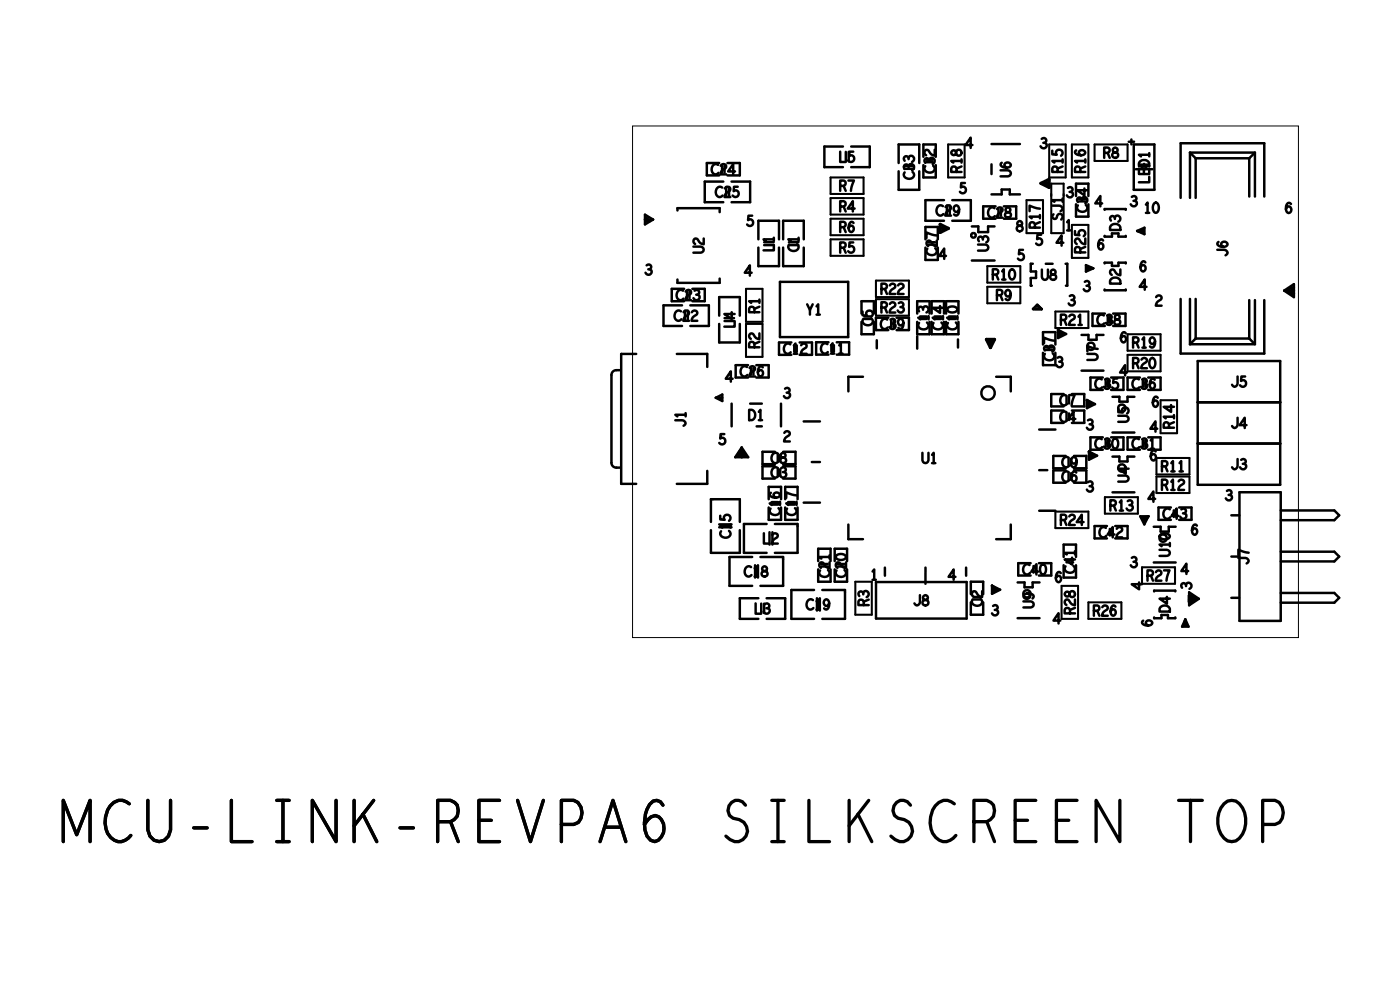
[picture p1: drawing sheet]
<svg xmlns="http://www.w3.org/2000/svg" width="298mm" height="210mm" viewBox="0 0 298 210" stroke-linecap="round" stroke-linejoin="round" font-family="sans-serif">
<defs><g id="words">
<text font-size="8.8" x="13.1" y="179.4">MCU-LINK-REVPA6</text>
<text font-size="2.6" x="240.3" y="28.9" transform="rotate(90 240.3 28.9)">+</text>
<g font-size="2.2">
<text x="221.6" y="31.6">3</text>
<text x="151.6" y="37.2">C24</text>
<text x="194.9" y="38.3" transform="rotate(-90 194.9 38.3)">C33</text>
<text x="199.3" y="37" transform="rotate(-90 199.3 37)">C32</text>
<text x="205" y="37" transform="rotate(-90 205 37)">R18</text>
<text x="226.5" y="37" transform="rotate(-90 226.5 37)">R15</text>
<text x="231.4" y="37" transform="rotate(-90 231.4 37)">R16</text>
<text x="245" y="39.1" transform="rotate(-90 245 39.1)">LED1</text>
<text x="210.5" y="46.4">C28</text>
<text x="227.2" y="42.1">3</text>
<text x="231.8" y="45.3" transform="rotate(-90 231.8 45.3)">C34</text>
<text x="233.3" y="44">4</text>
<text x="240.8" y="44">3</text>
<text x="165" y="53.7" transform="rotate(-90 165 53.7)">L1</text>
<text x="170.2" y="53.7" transform="rotate(-90 170.2 53.7)">C1</text>
<text x="221.7" y="48.8" transform="rotate(-90 221.7 48.8)">R17</text>
<text x="227" y="49.1">1</text>
<text x="238.8" y="49.3" transform="rotate(-90 238.8 49.3)">D3</text>
<text x="137.4" y="58.6">3</text>
<text x="199.7" y="54.5" transform="rotate(-90 199.7 54.5)">C27</text>
<text x="211.4" y="59.6">R10</text>
<text x="144.1" y="64">C23</text>
<text x="227.6" y="65.1">3</text>
<text x="230.8" y="62.1">3</text>
<text x="161.9" y="66.8" transform="rotate(-90 161.9 66.8)">R1</text>
<text x="186.1" y="69.5" transform="rotate(-90 186.1 69.5)">C5</text>
<text x="187.6" y="70.1">C39</text>
<text x="187.6" y="66.6">R23</text>
<text x="197.9" y="70.4" transform="rotate(-90 197.9 70.4)">C13</text>
<text x="201" y="70.4" transform="rotate(-90 201 70.4)">C14</text>
<text x="204.1" y="70.4" transform="rotate(-90 204.1 70.4)">C10</text>
<text x="225.9" y="69.3">R21</text>
<text x="233.8" y="69.3">C38</text>
<text x="166.9" y="75.4">C12</text>
<text x="174.9" y="75.4">C11</text>
<text x="224.8" y="77" transform="rotate(-90 224.8 77)">C37</text>
<text x="241.3" y="74.1">R19</text>
<text x="157.7" y="80.3">C26</text>
<text x="225" y="78.3">3</text>
<text x="233.3" y="82.9">C35</text>
<text x="241.3" y="82.9">C36</text>
<text x="166.9" y="84.9">3</text>
<text x="225.9" y="86.4">C7</text>
<text x="225.9" y="89.9">C4</text>
<text x="231.5" y="91.6">3</text>
<text x="233.3" y="95.6">C30</text>
<text x="241.3" y="95.6">C31</text>
<text x="250.3" y="91.5" transform="rotate(-90 250.3 91.5)">R14</text>
<text x="164.3" y="98.7">C8</text>
<text x="164.3" y="101.8">C3</text>
<text x="226.3" y="99.6">C9</text>
<text x="247.4" y="100.5">R11</text>
<text x="226.3" y="102.7">C6</text>
<text x="231.5" y="104.8">3</text>
<text x="247.4" y="104.4">R12</text>
<text x="261.1" y="106.7">3</text>
<text x="166.3" y="109.9" transform="rotate(-90 166.3 109.9)">C16</text>
<text x="169.8" y="109.9" transform="rotate(-90 169.8 109.9)">C17</text>
<text x="236.4" y="108.8">R13</text>
<text x="247.8" y="110.6">C43</text>
<text x="234.2" y="114.6">C42</text>
<text x="249.4" y="118.7" transform="rotate(-90 249.4 118.7)">U10</text>
<text x="176.8" y="123.1" transform="rotate(-90 176.8 123.1)">C21</text>
<text x="180.4" y="123.1" transform="rotate(-90 180.4 123.1)">C20</text>
<text x="185.5" y="123.6">1</text>
<text x="218" y="122.5">C40</text>
<text x="229.2" y="122.3" transform="rotate(-90 229.2 122.3)">C41</text>
<text x="240.8" y="120.9">3</text>
<text x="254" y="125.8" transform="rotate(-90 254 125.8)">3</text>
<text x="185.2" y="129.3" transform="rotate(-90 185.2 129.3)">R3</text>
<text x="209.4" y="129.3" transform="rotate(-90 209.4 129.3)">C2</text>
<text x="211.2" y="131.2">3</text>
<text x="245.7" y="133.7" transform="rotate(-90 245.7 133.7)">6</text>
</g>
</g></defs>
<!-- layer: Board Outline -->
<path d="M134.8 26.9h142v109h-142z" fill="none" stroke="#000" stroke-width=".21"/>
<!-- layer: Components -->
<g fill="none" stroke="#000" stroke-width=".53">
<path d="M150.2 38.7h4zM150.2 38.7v4.4zM150.7 34.8h2.6zM150.7 34.8v2.6zM150.7 37.4h2.6zM154.8 39.9v2zM155.1 34.8h2.6zM155.1 37.4h2.6zM155.4 39.9v2zM156 38.7h3.9zM157.7 34.8v2.6zM159.9 38.7v4.4z"/>
<path d="M175.7 31.2h4zM175.7 31.2v4.4zM175.7 35.6h4zM180.3 32.4v2zM180.9 32.4v2zM181.5 31.2h3.9zM181.5 35.6h3.9zM185.4 31.2v4.4zM191.6 30.8h4.4zM191.6 30.8v4zM191.6 36.5v4zM196 30.8v4z"/>
<path d="M196 36.5v4zM196.8 30.8h2.7zM196.8 30.8v2.6zM196.8 35.2v2.6zM196.8 37.8h2.7zM199.5 35.2v2.6zM199.5 30.8v2.6zM211.4 30.7h6zM211.4 35v2.1zM229.4 39.1h2.6zM229.4 39.1v2.7zM232 39.1v2.7z"/>
<path d="M241.7 30.8h4.4zM241.7 30.8v9.7zM242.1 36.1h3.6zM242.8 35.1l1.1 1zM242.8 35.1h1zM246.1 30.8v9.7zM251.7 30.5v11.7zM251.7 30.5h17.8zM253.7 32.5l1.3 1.3zM253.7 32.5v9.7zM253.7 32.5h13.8zM254.9 33.7v8.5z"/>
<path d="M254.9 33.7h11.4zM266.2 33.8l1.3-1.2zM266.3 33.7v8.2zM267.5 32.5v9.4zM269.5 30.5v11.4zM137.5 46.8l.3 .3zM137.5 47.8l1.7-1zM137.5 45.8v2zM137.5 46.8h1.7zM137.5 45.8l1.7 1zM137.8 46.5l.7 .6zM137.8 46.5v.6z"/>
<path d="M137.8 47.1h.7zM144.4 44.4v.5zM144.4 59.6v.7zM144.4 44.4h9zM150.2 43.1h4zM153.4 44.4v.8zM153.4 59.4v.9zM156 43.1h3.9zM161.7 56.7h4.4zM161.7 47.1h4.4zM161.7 47.1v3.9zM161.7 52.8v3.9z"/>
<path d="M166.1 47.1v3.9zM166.1 52.8v3.9zM166.9 56.7h4.4zM166.9 47.1h4.4zM166.9 47.1v3.9zM166.9 52.8v3.9zM171.3 47.1v3.9zM171.3 52.8v3.9zM191.6 40.5h4.4zM197.3 42.7h3.9zM197.3 42.7v4.4zM197.3 48.4h2.6z"/>
<path d="M197.3 48.4v2.6zM197.3 52.8v2.6zM197.3 55.4h2.6zM197.3 47.1h3.9zM199.9 48.4v2.6zM199.9 52.8v2.6zM201.9 43.8v2zM202.5 43.8v2zM203 42.7h4zM203 47.1h4zM207 42.7v4.4zM207.2 48.3h1.4z"/>
<path d="M207.2 55.5h4.8zM208.6 48.3v1.2zM208.6 49.5h2zM209.6 44h2.6zM209.6 44v2.6zM209.6 46.6h2.6zM210.6 48.3h1.4zM210.6 48.3v1.2zM211.4 41.4h2.1zM213.5 40.4h1.8zM213.5 40.4v1zM214 44h2.6z"/>
<path d="M214 46.6h2.6zM215.3 41.4h2.1zM215.3 40.4v1zM216.6 44v2.6zM219.7 56.2h.5zM219.7 59.3v1.6zM219.7 57.9h1.2zM219.7 56.2v1.7zM219.7 59.3h1.2zM220.9 57.9v1.4zM222.9 56.2h1.5zM227.2 56.2h.3z"/>
<path d="M227.5 56.2v4.7zM229.4 43.5v2.7zM229.4 46.2h2.6zM231.5 57.9l1.6-.7zM231.5 56.5v1.4zM231.5 56.5l1.6 .7zM231.9 56.9l1.2 .3zM231.9 57.6l.5-.4zM231.9 56.9v.7zM232 43.5v2.7zM235.5 50.4h1.5zM235.5 50.3v.1z"/>
<path d="M235.5 56v.2zM235.5 56h1.5zM235.5 44.6h4.5zM237 49.8v.6zM237 56.7h1.4zM237 56v.7zM238.4 49.8v.6zM238.4 50.4h1.6zM238.4 56v.7zM238.4 56h1.6zM240 50.3v.1zM240 44.6v.1z"/>
<path d="M240 56v.2zM241.7 40.5h4.4zM242.4 49.2l1.2 .4zM242.4 49.2l1.6 .7zM242.4 49.2l1.6-.7zM243.1 49.2l.5-.3zM243.6 48.9v.7zM244 48.5v1.4zM130.3 80v18.6zM131.4 78.9l-.7 .3-.4 .8M131.4 78.9h.8zM132.4 75.4h3.2z"/>
<path d="M132.4 75.4v27.7zM141.4 65.1h4zM141.4 65.1v4.4zM141.4 69.5h4zM143.2 61.6h2.6zM143.2 61.6v2.6zM143.2 64.2h2.6zM144.3 75.4h6.5zM144.4 60.3h9zM146 66.2v2.1zM146.6 66.2v2.1zM147.2 65.1h3.9z"/>
<path d="M147.2 69.5h3.9zM147.6 61.6h2.6zM147.6 64.2h2.6zM150.2 61.6v2.6zM150.8 75.4v2.8zM151.1 65.1v4.4zM153.3 73h4.4zM153.3 69v4zM153.3 63.3h4.4zM153.3 63.3v4zM154.5 68.4h2zM154.5 67.8h2z"/>
<path d="M156.8 77.8v2.7zM156.8 77.8h2.7zM157.7 69v4zM157.7 63.3v4zM161.2 77.8h2.7zM163.9 77.8v2.7zM166.1 73h2.6zM166.1 73v2.6zM166.1 75.6h2.6zM166.3 60.1h14.5zM166.3 71.9h14.5zM166.3 60.1v11.8z"/>
<path d="M170.5 73h2.6zM170.5 75.6h2.6zM173.1 73v2.6zM174 73v2.6zM174 73h2.6zM174 75.6h2.6zM178.4 73h2.6zM178.4 75.6h2.6zM180.8 71.2v.7zM180.8 60.1v11.1zM181 73v2.6zM183.7 64.2h2.6z"/>
<path d="M183.7 64.2v2.6zM183.7 68.6v2.6zM183.7 71.2h2.6zM186.3 68.6v2.6zM186.3 64.2v2.6zM186.7 67.7v2.7zM186.7 67.7h2.7zM186.7 70.4h2.7zM186.9 72.5v1.8zM191.1 67.7h2.7zM191.1 70.4h2.7zM193.8 67.7v2.7z"/>
<path d="M195.5 71.7v2.6zM195.5 64.2h2.7zM195.5 64.2v2.6zM195.5 68.6v2.6zM195.5 71.2h2.7zM198.2 68.6v2.6zM198.2 64.2v2.6zM198.6 64.2h2.6zM198.6 64.2v2.6zM198.6 68.6v2.6zM198.6 71.2h2.6zM201.2 68.6v2.6z"/>
<path d="M201.2 64.2v2.6zM201.7 64.2h2.6zM201.7 64.2v2.6zM201.7 68.6v2.6zM201.7 71.2h2.6zM204.2 72.4v1.7zM204.3 68.6v2.6zM204.3 64.2v2.6zM219.7 60.9h.3zM220.2 65.9h.1M220.2 65.9l.9-.9zM220.3 65.9h1.8z"/>
<path d="M220.6 65.9h1.4zM220.9 65.4h.6zM221.2 65h.1M221.2 65l.8 .9zM221.5 65.4l.6 .5zM222 65.9h.1M222.3 70.8h2.7zM222.3 70.8v2.6zM222.3 75.2v2.6zM222.3 77.8h2.7zM225 70.8v2.6zM225 75.2v2.6z"/>
<path d="M225.5 70.3l1.8 .9zM225.5 70.3l.7 1.1zM225.5 70.3l.4 1.4zM225.5 72.1l1.8-.9zM225.5 70.3v1.8zM225.5 70.3l1.1 .7zM225.9 71.7l.7-.7zM227.2 60.9h.3zM230.6 71.4h1.4zM230.6 79h4.6zM232 71.4v1zM232 72.4h1.8z"/>
<path d="M232.9 66.8h2.6zM232.9 66.9v2.6zM232.9 69.5h2.6zM233.8 71.4h1.4zM233.8 71.4v1zM235.5 61.9h4.5zM235.5 61.7v.2zM237.3 66.8h2.6zM237.3 69.5h2.6zM239.9 66.8v2.7zM240 61.7v.2zM251.7 75.4h17.8z"/>
<path d="M251.7 63.7v11.7zM253.7 73.4l1.3-1.3zM253.7 73.4h13.8zM253.7 63.7v9.7zM254.9 72.2h11.4zM254.9 63.7v8.5zM255.3 77h17.6zM255.3 77v8.8zM266.2 72.1l1.3 1.2zM266.3 64v8.2zM267.5 64v9.4zM269.5 64v11.4z"/>
<path d="M272.9 77v8.8zM273.8 62h2zM273.8 62l2 1.3zM273.8 62l2-1.4zM274.4 62l.7 .6zM274.4 62h.7zM274.4 62l.7 .7zM275.1 61.3l.7 1.3zM275.1 61.3l.7 .7zM275.1 61.3h.7zM275.1 62.6h.7zM275.1 61.3l-.7 .7z"/>
<path d="M275.8 61.3l-.7 1.4zM275.8 60.6v2.7zM130.3 98.6l.3 .8 .8 .3M131.4 99.7h.8zM152.6 84.8l1.4-.7zM152.6 84.8h1.4zM152.6 84.8l1.4 .7zM154 84.1v1.4zM156 86v4.9zM156.7 97.5h2.8zM156.8 80.5h2.7zM157.4 97.1l.7-.7z"/>
<path d="M157.4 96.8l1.4 .3zM157.4 97.1h.4zM157.8 96.1l.7 1zM157.8 96.1l-.4 .7zM158.1 95.4l1.4 2.1zM158.1 96.4l.7 .7zM158.1 96.4l.4 .7zM158.1 97.5l.7-.4zM158.1 95.4v2.1zM158.1 95.4l-1.4 2.1zM158.5 96.1l-.7 1zM158.5 96.1l.3 1z"/>
<path d="M159.9 86h2.5zM161.2 80.5h2.7zM161.3 90.9h1.1zM162.5 96.3h2.7zM162.5 96.3v2.6zM162.5 99.4h2.7zM162.5 99.4v2.6zM162.5 98.9h2.7zM166.5 86v4.9zM166.9 96.3h2.7zM166.9 99.4h2.7zM166.9 98.9h2.7z"/>
<path d="M169.6 96.3v2.6zM169.6 99.4v2.6zM171.3 89.8h3.5zM173.1 98.5h1.7zM180.9 80.3h3.1zM180.9 80.3v3.1zM212.4 80.3h3.1zM215.5 80.3v3.1zM221.5 91.6h3.5zM224.1 84v2.6zM224.1 84h2.6zM224.1 87.5v2.7z"/>
<path d="M224.1 87.5h2.6zM224.1 86.6h2.6zM224.1 90.2h2.6zM224.5 97.2v2.6zM224.5 97.2h2.7zM224.5 99.8h2.7zM228.5 84h2.6zM228.5 87.5h2.6zM228.5 86.6h2.6zM228.5 90.2h2.6zM228.9 97.2h2.7zM228.9 99.8h2.7z"/>
<path d="M231.1 84v2.6zM231.1 87.5v2.7zM231.6 97.2v2.6zM231.7 85.3l1.7 .8zM231.7 85.3l.7 1zM231.7 85.3l.4 1.4zM231.7 87l1.7-.9zM231.7 85.3v1.7zM231.7 85.3l1 .7zM232.1 86.7l.6-.7zM232.1 96.3l1.8 .8zM232.1 96.3l.7 1z"/>
<path d="M232.1 96.3l.4 1.4zM232.1 98l1.8-.9zM232.1 96.3v1.7zM232.1 96.3l1.1 .7zM232.5 80.5v2.6zM232.5 80.5h2.6zM232.5 93.2v2.7zM232.5 93.2h2.6zM232.5 83.1h2.6zM232.5 95.9h2.6zM232.5 97.7l.7-.7zM236.9 80.5h2.6z"/>
<path d="M236.9 93.2h2.6zM236.9 83.1h2.6zM236.9 95.9h2.6zM237.2 84.6h1.4zM237.2 97.3h1.4zM237.2 92.2h4.6zM238.6 84.6v1zM238.6 97.3v1.1zM238.6 85.6h1.8zM238.6 98.4h1.8zM239.5 80.5v2.6zM239.5 93.2v2.7z"/>
<path d="M240.4 84.6h1.4zM240.4 97.3h1.4zM240.4 84.6v1zM240.4 97.3v1.1zM240.4 80.5h2.6zM240.4 80.5v2.6zM240.4 93.2h2.6zM240.4 93.2v2.7zM240.4 83.1h2.6zM240.4 95.9h2.6zM244.8 80.5h2.6zM244.8 93.2h2.6z"/>
<path d="M244.8 83.1h2.6zM244.8 95.9h2.6zM247.4 80.5v2.6zM247.4 93.2v2.7zM255.3 85.8h17.6zM255.3 85.8v8.8zM255.3 94.6h17.6zM255.3 94.6v8.7zM272.9 85.8v8.8zM272.9 94.6v8.7zM132.4 103.1h3.2zM144.3 103.1h6.5z"/>
<path d="M150.8 100.4v2.7zM151.6 113v4.9zM151.6 106.4h.4zM151.6 106.4v4.9zM151.6 117.9h6.1zM152 106.4h5.7zM153.3 112.4h2.7zM153.3 111.8h2.7zM155.5 118.7h4.8zM155.5 118.7v6.2zM157.7 106.4v4.9zM157.7 113v4.9z"/>
<path d="M158.6 111.7h4.8zM158.6 111.7v6.2zM158.6 117.9h4.8zM162.1 118.7h4.8zM162.5 102h2.7zM163.9 103.8h2.6zM163.9 103.8v2.6zM163.9 108.2v2.6zM163.9 110.8h2.6zM164 113.5v2.6zM164.7 113.5v2.6zM165.2 111.7h4.8z"/>
<path d="M165.2 117.9h4.8zM166.5 103.8v2.6zM166.5 108.2v2.6zM166.9 119.2v5.7zM166.9 118.7v.5zM166.9 102h2.7zM167.4 103.8h2.6zM167.4 103.8v2.6zM167.4 108.2v2.6zM167.4 110.8h2.6zM170 112.1v5.8zM170 111.7v.4z"/>
<path d="M170 103.8v2.6zM170 108.2v2.6zM171.3 107.1h3.5zM174.4 117h2.7zM174.4 117v2.6zM177.1 117v2.6zM177.9 117h2.7zM177.9 117v2.6zM180.6 117v2.6zM180.9 114.9h3.1zM180.9 111.8v3.1zM212.4 114.9h3.1z"/>
<path d="M215.5 111.8v3.1zM221.5 100.2h1.8zM221.5 108.9h3.5zM224.5 100.3v2.6zM224.5 100.3h2.7zM224.5 102.9h2.7zM226.7 116.1h2.7zM226.7 116.1v2.6zM228.9 100.3h2.7zM228.9 102.9h2.7zM229.4 116.1v2.6zM231.6 100.3v2.6z"/>
<path d="M233.3 112.1h2.7zM233.3 112.1v2.7zM233.3 114.8h2.7zM237.2 105h4.6zM237.7 112.1h2.7zM237.7 114.8h2.7zM240.4 112.1v2.7zM243.1 110.1l.8 1.7zM243.1 110.1h1.7zM243.4 110.4l1.4-.3zM243.4 110.4l.7 .7zM243.8 110.8l1-.7z"/>
<path d="M244.8 110.1l-.9 1.7zM244.8 110.1l-.7 1zM246 112.3h1.4zM246 119.9h4.6zM247 108.2h2.6zM247 108.2v2.6zM247 110.8h2.6zM247.4 112.3v1zM249.2 112.3h1.4zM249.2 112.3v1zM251.4 108.2h2.6zM251.4 110.8h2.6z"/>
<path d="M254 108.2v2.6zM255.3 103.3h17.6zM262.5 109.9h1.7zM262.5 118.6h1.7zM264.2 104.9h8.8zM264.2 104.9v27.5zM273 110.9h11.4zM273 119.7h11.4zM273 104.9v27.5zM273 108.8h11.4zM273 117.6h11.4zM284.4 108.8l1.1 1.1z"/>
<path d="M284.4 117.6l1.1 1zM285.5 109.9l-1.1 1zM285.5 118.6l-1.1 1.1zM155.5 124.9h4.8zM157.7 127.5h4zM157.7 127.5v4.4zM157.7 131.9h4zM161 120.5v2.6zM161.6 120.5v2.6zM162.1 124.9h4.8zM162.3 128.7v2zM162.9 128.7v2z"/>
<path d="M163.4 127.5h4zM163.4 131.9h4zM167.4 127.5v4.4zM168.7 125.8h4.8zM168.7 125.8v6.1zM168.7 131.9h4.8zM174.2 127.5v2.7zM174.4 121.4v2.6zM174.4 124h2.7zM174.8 127.5v2.7zM175.3 125.8h4.8zM175.3 131.9h4.8z"/>
<path d="M177.1 121.4v2.6zM177.9 121.4v2.6zM177.9 124h2.7zM180.1 126.2v5.7zM180.1 125.8v.4zM180.6 121.4v2.6zM186.7 124.1h19.4zM186.7 124.1v7.8zM186.7 131.9h19.4zM188.6 121v1.7zM197.3 121v3.5zM206 121v1.7z"/>
<path d="M206.1 124.1v7.8zM207 124h2.6zM207 124v2.6zM207 128.4v2.6zM207 131h2.6zM209.6 128.4v2.6zM209.6 124v2.6zM211.5 124.9l1.7 .8zM211.5 124.9l.7 1zM211.5 124.9l.3 1.3zM211.5 126.6l1.7-.9zM211.5 124.9v1.7z"/>
<path d="M211.5 124.9l1 .6zM211.8 126.2l.7-.7zM216.9 124.2h1.5zM216.9 131.8h4.7zM217.1 120.1v2.6zM217.1 120.1h2.6zM217.1 122.7h2.6zM218.4 124.2v1zM218.4 125.2h1.7zM220.1 124.2h1.5zM220.1 124.2v1zM221.5 120.1h2.6z"/>
<path d="M221.5 122.7h2.6zM224.1 120.1v2.6zM226.7 120.5v2.6zM226.7 123.1h2.7zM229.4 120.5v2.6zM246 125.9v.2zM246 131.8h1.6zM246 125.9h4.5zM247.6 131.1h1.4zM247.6 131.1v.7zM249 131.1v.7zM249 131.8h1.5z"/>
<path d="M250.5 131.6v.2zM250.5 125.9v.2zM252 133.6h1.4zM252.3 133.2h.7zM252.7 132l.7 1.6zM252.7 132l-.4 1.2zM252.7 132l-.7 1.6zM252.7 132.7l.3 .5zM253.5 127l1.4 .6zM253.5 127l.7 1.3zM253.5 127h.7zM253.5 127.6h.7z"/>
<path d="M253.5 127v1.3zM253.5 128.3h.7zM253.5 127.6v.7zM253.5 127l.7 .6zM253.5 128.3l1.4-.7zM253.5 128.3v.7zM253.5 126.3l2.1 1.3zM253.5 126.3v2zM253.5 129l2.1-1.4zM254.2 127.6h.7zM254.2 127.6l-.7 .7zM254.2 127l-.7 1.3z"/>
<path d="M262.5 127.4h1.7zM264.2 132.4h8.8zM273 128.5h11.4zM273 126.4h11.4zM284.4 126.4l1.1 1zM285.5 127.4l-1.1 1.1z"/>
<circle cx="207.5" cy="50.2" r=".49"/>
<circle cx="232.6" cy="73.8" r=".78"/>
<circle cx="210.6" cy="83.8" r="1.44"/>
<circle cx="239.1" cy="87" r=".78"/>
<circle cx="239.1" cy="99.8" r=".78"/>
<circle cx="247.9" cy="114.7" r=".78"/>
<circle cx="218.9" cy="126.6" r=".78"/>
</g>
<path d="M221.9 39.1h1.4zM221.9 39.1l1.8 .9zM221.9 39.1l1.8-.9zM223.7 38.2v1.8zM200.4 49.6l1.8-.9zM200.4 47.8v1.8zM200.4 47.8l1.8 .9zM200.8 48.7h1.4zM210.3 72.4l.8 1.7zM210.3 72.4h1.7zM211.1 72.7v1.4zM212 72.4l-.9 1.7z" fill="none" stroke="#000" stroke-width=".69"/>
<g fill="none" stroke="#000" stroke-width=".44">
<path d="M177.1 37.8h7zM177.1 37.8v3.5zM184.1 37.8v3.5zM202.1 30.8h3.5zM202.1 30.8v7zM202.1 37.8h3.5zM205.6 30.8v7zM223.7 37.8h3.5zM223.7 30.8h3.5zM223.7 30.8v7zM224.1 39.1h2.6zM224.1 39.1v2.7z"/>
<path d="M226.7 39.1v2.7zM227.2 30.8v7zM228.5 30.8h3.5zM228.5 30.8v7zM228.5 37.8h3.5zM232 30.8v7zM233.3 30.8h7.1zM233.3 30.8v3.5zM233.3 34.3h7.1zM240.4 30.8v3.5zM177.1 46.6v3.5zM177.1 46.6h7z"/>
<path d="M177.1 51h7zM177.1 51v3.5zM177.1 42.2h7zM177.1 42.2v3.5zM177.1 41.3h7zM177.1 50.1h7zM177.1 54.5h7zM177.1 45.7h7zM184.1 46.6v3.5zM184.1 51v3.5zM184.1 42.2v3.5zM186.7 59.8v3.5z"/>
<path d="M186.7 59.8h7.1zM193.8 59.8v3.5zM210.5 56.7v3.6zM210.5 56.7h7zM217.5 56.7v3.6zM218.8 42.7h3.5zM218.8 42.7v7zM218.8 49.7h3.5zM222.3 42.7v7zM224.1 41.3v8.4zM224.1 49.7h2.6zM226.7 41.3v8.4z"/>
<path d="M228.5 47.9h3.5zM228.5 47.9v7.1zM228.5 55h3.5zM232 47.9v7.1zM159 69h3.5zM159 69v7.1zM159 61.6h3.5zM159 61.6v7zM159 76.1h3.5zM159 68.6h3.5zM162.5 69v7.1zM162.5 61.6v7z"/>
<path d="M186.7 63.8h7.1zM186.7 63.8v3.5zM186.7 67.3h7.1zM186.7 63.3h7.1zM193.8 63.8v3.5zM210.5 61.1v3.6zM210.5 61.1h7zM210.5 64.7h7zM210.5 60.3h7zM217.5 61.1v3.6zM225 66.4h7zM225 66.4v3.5z"/>
<path d="M225 69.9h7zM232 66.4v3.5zM240.4 75.6h7zM240.4 75.6v3.6zM240.4 71.2v3.6zM240.4 71.2h7zM240.4 79.2h7zM240.4 74.8h7zM247.4 75.6v3.6zM247.4 71.2v3.6zM246.5 97.6v3.5zM246.5 97.6h7.1z"/>
<path d="M247.4 85.3h3.5zM247.4 85.3v7.1zM247.4 92.4h3.5zM250.9 85.3v7.1zM253.6 97.6v3.5zM225 109.1v3.5zM225 109.1h7zM225 112.6h7zM232 109.1v3.5zM235.5 106h7.1zM235.5 106v3.5zM235.5 109.5h7.1z"/>
<path d="M242.6 106v3.5zM246.5 101.6h7.1zM246.5 101.6v3.5zM246.5 105.1h7.1zM246.5 101.1h7.1zM253.6 101.6v3.5zM182.3 124h3.6zM182.3 124v7zM182.3 131h3.6zM185.9 124v7zM226.3 131.9h3.5zM226.3 124.9h3.5z"/>
<path d="M226.3 124.9v7zM229.8 124.9v7zM232 128.4v3.5zM232 128.4h7.1zM232 131.9h7.1zM239.1 128.4v3.5zM243.5 120.9h7zM243.5 120.9v3.6zM243.5 124.5h7zM250.5 120.9v3.6z"/>
</g>
<!-- layer: Text -->
<g fill="none" stroke="#000" stroke-width=".53">
<path d="M153.1 35.2a1.02 1.02 0 0 0-1.3 .2 1.02 1.02 0 0 0 0 1.3l.6 .5 .8-.4M153.6 35.3a.58 .58 0 0 1 .9-.3 .58 .58 0 0 1 .2 .9 1.48 1.48 0 0 0-1.1 1.3h1.2M154 40a1.02 1.02 0 0 0-1.3 .3 1.02 1.02 0 0 0 0 1.3l.6 .4 .7-.3M156.7 36.5h-1.5l1.1-1.5v2.2M157.3 39.8h-.8l-.1 1a.69 .69 0 0 1 1 .2 .69 .69 0 0 1-.2 .9 .69 .69 0 0 1-1-.2M179.1 32.3v2.2h1.2M179.1 39.6h.7a.59 .59 0 0 0 .5-.5 .59 .59 0 0 0-.5-.6h-.7v2.2M179.8 39.6l.5 1.1M180.9 38.5h1.1l-.5 1.3-.1 .9M181.9 32.3h-.8l-.1 1a.69 .69 0 0 1 1 .2 .69 .69 0 0 1-.2 .9 .69 .69 0 0 1-1-.2M193.7 33.7a.55 .55 0 0 0-.8-.3 .55 .55 0 0 0 0 .9M193.7 35.4a.55 .55 0 0 0-.8-.2 .55 .55 0 0 0 0 .8"/>
<path d="M194.5 36.7a.88 .88 0 0 1 .2 1.1 .88 .88 0 0 1-1.2 .3 .85 .85 0 0 1-.7-.5 .85 .85 0 0 1 .1-.9M198.1 34.1a.55 .55 0 0 0-.8-.3 .55 .55 0 0 0-.1 .9M198.9 35.3a.88 .88 0 0 1 .2 1.2 .88 .88 0 0 1-1.2 .3 .85 .85 0 0 1-.7-.5 .85 .85 0 0 1 0-.9M199.3 31.9v1.3a1.48 1.48 0 0 1-1.4-1.1 .52 .52 0 0 0-.5-.1 .52 .52 0 0 0-.3 .5l.3 .6M203 32.1a.52 .52 0 0 0-.2 .7 .52 .52 0 0 0 .7 .2 .52 .52 0 0 0 .3-.6 .6 .6 0 0 1 .9-.3 .6 .6 0 0 1 0 .9 .6 .6 0 0 1-.9-.3 .51 .51 0 0 0-.2-.6 .51 .51 0 0 0-.6 0zM203.9 36.7v-.8a.59 .59 0 0 0-.6-.4 .59 .59 0 0 0-.5 .4v.8h2.2M205 34.3h-2.2l.4 .4M205.7 39h-.8l-.1 1a.69 .69 0 0 1 1 .2 .69 .69 0 0 1-.2 .9 .69 .69 0 0 1-1-.2M207.3 30.9h-1.5l1.1-1.6v2.2M213.3 36.3h1.6a.65 .65 0 0 1 .6 .7 .65 .65 0 0 1-.6 .6h-1.6M213.6 34.7l-.2 .1a.61 .61 0 0 0 .6 .9 1.13 1.13 0 0 0 1.5-.5 .67 .67 0 0 0-.8-.6 .67 .67 0 0 0-.5 .8l.4 .3M222.1 29.6a.55 .55 0 0 1 .8 0 .55 .55 0 0 1-.2 .8"/>
<path d="M224.3 32.1v.8l1 .1a.69 .69 0 0 1 .2-1 .69 .69 0 0 1 .9 .2 .69 .69 0 0 1-.2 1M225.5 36.7v-.8a.59 .59 0 0 0-.6-.4 .59 .59 0 0 0-.6 .4v.8h2.2M226.5 34.3h-2.2l.5 .4M229.4 32.1l-.2 .1a.61 .61 0 0 0 .7 .9 1.13 1.13 0 0 0 1.5-.6 .67 .67 0 0 0-.8-.5 .67 .67 0 0 0-.6 .7l.4 .4M230.3 36.7v-.8a.59 .59 0 0 0-.6-.4 .59 .59 0 0 0-.5 .4v.8h2.2M231.4 34.3h-2.2l.4 .4M235.4 32.6h.7a.59 .59 0 0 0 .5-.6 .59 .59 0 0 0-.5-.5h-.7v2.2M236.1 32.6l.5 1.1M237.3 31.7a.51 .51 0 0 0 0 .6 .51 .51 0 0 0 .6 .2 .6 .6 0 0 1 .3 .9 .6 .6 0 0 1-1 0 .6 .6 0 0 1 .4-.9 .52 .52 0 0 0 .6-.3 .52 .52 0 0 0-.2-.7 .52 .52 0 0 0-.7 .2zM242.8 35.9v1.2h2.2v-1.2M243 34.4a1.15 1.15 0 0 1 1.4-.2 1.15 1.15 0 0 1 .6 1.2h-2.2v-.6zM245 33h-2.2l.4 .3"/>
<path d="M245 37.7v1.2h-2.2M137.8 56.6a.55 .55 0 0 1 .9 0 .55 .55 0 0 1-.2 .8M147.8 52.6h1.6a.65 .65 0 0 1 .6 .6 .65 .65 0 0 1-.6 .7h-1.6M150 50.8v1.3a1.48 1.48 0 0 1-1.3-1.1 .52 .52 0 0 0-.6-.1 .52 .52 0 0 0-.3 .5l.4 .6M154.5 40.2a.58 .58 0 0 1 .8-.4 .58 .58 0 0 1 .2 .9 1.48 1.48 0 0 0-1 1.3h1.2M160.2 58.1h-1.4l1.1-1.5v2.2M160.3 46h-.7l-.1 .9a.69 .69 0 0 1 .9 .2 .69 .69 0 0 1-.2 1 .69 .69 0 0 1-.9-.2M165 51h-2.2l.4 .4M165 52.2v1.2h-2.2M169.9 52a.88 .88 0 0 1 .2 1.2 .88 .88 0 0 1-1.2 .3 .85 .85 0 0 1-.7-.5 .85 .85 0 0 1 0-.9M170.2 51h-2.2l.5 .4M179.1 44h.7a.59 .59 0 0 0 .5-.5 .59 .59 0 0 0-.5-.6h-.7v2.2"/>
<path d="M179.1 52.8h.7a.59 .59 0 0 0 .5-.6 .59 .59 0 0 0-.5-.5h-.7v2.2M179.1 48.4h.7a.59 .59 0 0 0 .5-.5 .59 .59 0 0 0-.5-.6h-.7v2.2M179.8 44l.5 1.1M179.8 52.8l.5 1.1M179.8 48.4l.5 1.1M181.9 51.7h-.8l-.1 .9a.69 .69 0 0 1 1 .2 .69 .69 0 0 1-.2 1 .69 .69 0 0 1-1-.3M182 47.5l-.2-.1a.61 .61 0 0 0-.8 .6 1.13 1.13 0 0 0 .5 1.5 .67 .67 0 0 0 .5-.8 .67 .67 0 0 0-.7-.5l-.4 .4M182.2 44.5h-1.5l1.1-1.6v2.2M199.4 52.9a.88 .88 0 0 1 .1 1.2 .88 .88 0 0 1-1.1 .3 .85 .85 0 0 1-.8-.5 .85 .85 0 0 1 .1-.9M199.7 51.3v1.2a1.48 1.48 0 0 1-1.3-1.1 .52 .52 0 0 0-.6-.1 .52 .52 0 0 0-.3 .5l.4 .7M199.7 50.2l-.9-.1-1.3-.5v1.1M201 43.9a1.02 1.02 0 0 0-1.3 .3 1.02 1.02 0 0 0 .1 1.3l.6 .5 .7-.4"/>
<path d="M201.6 44.1a.58 .58 0 0 1 .8-.3 .58 .58 0 0 1 .2 .8 1.48 1.48 0 0 0-1.1 1.4h1.2M201.7 54.6h-1.5l1.1-1.6v2.2M204.5 44.6l-.2 .3a.65 .65 0 0 1-1-.1 .65 .65 0 0 1 .3-1h.3a1.27 1.27 0 0 1-.1 2.2l-.4-.3M208.5 52.1h1.6a.65 .65 0 0 1 .6 .7 .65 .65 0 0 1-.6 .6h-1.6M209.5 50.8a.55 .55 0 0 0-.8-.2 .55 .55 0 0 0 0 .8M209.5 51.1a.62 .62 0 0 1 .9-.7 .62 .62 0 0 1 .1 1.1l-.2 .2M211.6 58.5h.8a.59 .59 0 0 0 .4-.5 .59 .59 0 0 0-.4-.6h-.8v2.2M212 44.4a1.02 1.02 0 0 0-1.3 .3 1.02 1.02 0 0 0 .1 1.3l.6 .4 .7-.3M212.6 44.6a.58 .58 0 0 1 .8-.4 .58 .58 0 0 1 .2 .9 1.48 1.48 0 0 0-1.1 1.3h1.2M213.6 57.8l.4-.4v2.2M214.4 44.5a.51 .51 0 0 0 .1 .6 .51 .51 0 0 0 .5 .1 .6 .6 0 0 1 .4 .9 .6 .6 0 0 1-1 0 .6 .6 0 0 1 .3-.9 .52 .52 0 0 0 .7-.3 .52 .52 0 0 0-.3-.6 .52 .52 0 0 0-.7 .2zM215.5 57.5a.79 .79 0 0 1 .9 1v.3a.63 .63 0 0 1-.6 .8 .63 .63 0 0 1-.7-.8v-.6z"/>
<path d="M216.9 47.4a.51 .51 0 0 0 .1 .6 .51 .51 0 0 0 .5 .1 .6 .6 0 0 1 .4 1 .6 .6 0 0 1-1 0 .6 .6 0 0 1 .3-1 .52 .52 0 0 0 .7-.3 .52 .52 0 0 0-.3-.6 .52 .52 0 0 0-.7 .2zM218.1 53.3h-.8l-.1 .9a.69 .69 0 0 1 1 .2 .69 .69 0 0 1-.2 1 .69 .69 0 0 1-1-.3M220.6 48.5v-.7a.59 .59 0 0 0-.5-.4 .59 .59 0 0 0-.6 .4v.7h2.2M221.7 44.5l-.9-.2-1.3-.5v1.2M221.7 46.2h-2.2l.4 .3M222 50h-.8l-.1 1a.69 .69 0 0 1 1 .2 .69 .69 0 0 1-.3 1 .69 .69 0 0 1-.9-.3M222.1 57.5v1.5a.65 .65 0 0 0 .7 .7 .65 .65 0 0 0 .6-.7v-1.5M224.1 57.7a.51 .51 0 0 0 0 .6 .51 .51 0 0 0 .6 .2 .6 .6 0 0 1 .3 .9 .6 .6 0 0 1-1 0 .6 .6 0 0 1 .4-.9 .52 .52 0 0 0 .6-.3 .52 .52 0 0 0-.2-.7 .52 .52 0 0 0-.7 .2zM224.3 43.8h1.5a.61 .61 0 0 1 .7 .5 .61 .61 0 0 1-.4 .7M224.6 45.7a.52 .52 0 0 0-.1 .8 .52 .52 0 0 0 .8-.1 .65 .65 0 0 1 .4-.8 .65 .65 0 0 1 .8 .4 .65 .65 0 0 1-.3 .8M226.5 42.7h-2.2l.5 .3M226.5 42.3v.7"/>
<path d="M226.7 51.8h-1.5l1.1-1.6v2.2M227.5 47.4l.3-.5v2.2M227.7 40.1a.55 .55 0 0 1 .8 0 .55 .55 0 0 1-.2 .8M229.2 49.3v.8h.9a.69 .69 0 0 1 .2-.9 .69 .69 0 0 1 1 .2 .69 .69 0 0 1-.3 .9M230.3 53.8v-.7a.59 .59 0 0 0-.6-.5 .59 .59 0 0 0-.5 .5v.7h2.2M230.6 42.5a.55 .55 0 0 0-.8-.3 .55 .55 0 0 0 0 .9M231.2 40.2v1.4l-1.6-1h2.2M231.4 50.8v1.3a1.48 1.48 0 0 1-1.4-1.1 .52 .52 0 0 0-.5-.1 .52 .52 0 0 0-.3 .5l.3 .6M231.4 52.6l-1.1 .5M231.5 43.7a.88 .88 0 0 1 .1 1.2 .88 .88 0 0 1-1.1 .2 .85 .85 0 0 1-.8-.4 .85 .85 0 0 1 .1-.9M235 43.4h-1.5l1.1-1.6v2.2M235.2 51.3l-.2-.2a.6 .6 0 0 0-.8 .7 1.13 1.13 0 0 0 .5 1.4 .67 .67 0 0 0 .5-.7 .67 .67 0 0 0-.7-.6l-.4 .4"/>
<path d="M236.9 48a1.15 1.15 0 0 1 1.3-.2 1.15 1.15 0 0 1 .6 1.2h-2.2v-.6zM236.9 59.5a1.15 1.15 0 0 1 1.3-.2 1.15 1.15 0 0 1 .6 1.2h-2.2v-.6zM237.7 46.4a.55 .55 0 0 0-.9-.2 .55 .55 0 0 0 0 .8M238.8 57.4v1.3a1.48 1.48 0 0 1-1.3-1.1 .52 .52 0 0 0-.6-.1 .52 .52 0 0 0-.3 .5l.4 .6M241.3 42a.55 .55 0 0 1 .9 0 .55 .55 0 0 1-.3 .8M244.2 55.9l-.2-.1a.6 .6 0 0 0-.8 .6 1.13 1.13 0 0 0 .5 1.5 .67 .67 0 0 0 .5-.8 .67 .67 0 0 0-.7-.5l-.4 .4M244.3 45.4h.7M244.3 43.6l.3-.4v2.2M246.2 43.3a.79 .79 0 0 1 .8 1v.3a.63 .63 0 0 1-.6 .8 .63 .63 0 0 1-.6-.8v-.6zM259.5 53.2h1.5a.61 .61 0 0 1 .6 .5 .61 .61 0 0 1-.3 .7M259.8 51.6l-.2 .1a.6 .6 0 0 0 .6 .9 1.13 1.13 0 0 0 1.5-.6 .67 .67 0 0 0-.8-.5 .67 .67 0 0 0-.5 .8l.4 .3M275.2 43.5l-.4-.3a1.28 1.28 0 0 0-.1 2.2 .69 .69 0 0 0 .6-.8 .69 .69 0 0 0-.8-.5l-.4 .5"/>
<path d="M145.2 66.4a1.02 1.02 0 0 0-1.3 .3 1.02 1.02 0 0 0 0 1.2l.6 .5 .8-.3M145.6 62a1.02 1.02 0 0 0-1.3 .3 1.02 1.02 0 0 0 .1 1.3l.6 .4 .7-.3M145.7 66.6a.58 .58 0 0 1 .8-.4 .58 .58 0 0 1 .2 .9 1.48 1.48 0 0 0-1 1.3h1.2M146.2 62.2a.58 .58 0 0 1 .8-.4 .58 .58 0 0 1 .2 .9 1.48 1.48 0 0 0-1.1 1.3h1.2M147.5 66.6a.58 .58 0 0 1 .8-.4 .58 .58 0 0 1 .2 .9 1.48 1.48 0 0 0-1.1 1.3h1.3M148.1 62a.55 .55 0 0 1 .8 0 .55 .55 0 0 1-.2 .8M156 66.6v1.4l-1.6-1.1h2.2M156.6 68.5v1.1h-2.2M159.2 78.2a1.02 1.02 0 0 0-1.2 .3 1.02 1.02 0 0 0 0 1.3l.6 .5 .7-.4M159.8 78.4a.58 .58 0 0 1 .8-.3 .58 .58 0 0 1 .2 .8 1.48 1.48 0 0 0-1.1 1.4h1.3M160.8 66.6v-.8a.59 .59 0 0 0-.5-.4 .59 .59 0 0 0-.6 .4v.8h2.2M160.8 74v-.7a.59 .59 0 0 0-.5-.4 .59 .59 0 0 0-.6 .4v.7h2.2"/>
<path d="M161.9 71.1v1.2a1.48 1.48 0 0 1-1.3-1.1 .52 .52 0 0 0-.6-.1 .52 .52 0 0 0-.3 .5l.4 .6M161.9 64.2h-2.2l.4 .4M161.9 72.9l-1.1 .4M162.6 78.3l-.1-.2a.61 .61 0 0 0-.9 .7 1.13 1.13 0 0 0 .5 1.5 .67 .67 0 0 0 .6-.8 .67 .67 0 0 0-.8-.6l-.3 .4M168.5 73.4a1.02 1.02 0 0 0-1.3 .3 1.02 1.02 0 0 0 0 1.3l.6 .4 .8-.3M169.2 73.7l.4-.5v2.2M170.8 73.6a.58 .58 0 0 1 .8-.4 .58 .58 0 0 1 .2 .9 1.48 1.48 0 0 0-1.1 1.3h1.3M172.1 64.9l.6 1.2v1M173.2 64.9l-.5 1.2M174.1 67.1h.7M174.1 65.3l.3-.4v2.2M176.4 73.4a1.02 1.02 0 0 0-1.3 .2 1.02 1.02 0 0 0 .1 1.3l.5 .5 .8-.3"/>
<path d="M177.1 73.6l.4-.4v2.2M178.9 73.6l.4-.4v2.2M183.9 66.4v.8l.9 .1a.69 .69 0 0 1 .2-1 .69 .69 0 0 1 1 .2 .69 .69 0 0 1-.3 1M185.7 67.9a.88 .88 0 0 1 .2 1.1 .88 .88 0 0 1-1.1 .3 .85 .85 0 0 1-.8-.4 .85 .85 0 0 1 .1-.9M187.9 61.6h.7a.59 .59 0 0 0 .5-.6 .59 .59 0 0 0-.5-.5h-.7v2.2M187.9 65.6h.7a.59 .59 0 0 0 .5-.6 .59 .59 0 0 0-.5-.6h-.7v2.2M188.6 61.6l.5 1.1M189.1 68.1a1.02 1.02 0 0 0-1.2 .3 1.02 1.02 0 0 0 0 1.3l.6 .4 .7-.3M189.7 60.8a.58 .58 0 0 1 .8-.3 .58 .58 0 0 1 .2 .9 1.48 1.48 0 0 0-1.1 1.3h1.3M189.7 64.8a.58 .58 0 0 1 .8-.4 .58 .58 0 0 1 .2 .9 1.48 1.48 0 0 0-1.1 1.3h1.3M189.8 68.1a.55 .55 0 0 1 .9 0 .55 .55 0 0 1-.2 .9M191.5 60.8a.58 .58 0 0 1 .8-.3 .58 .58 0 0 1 .2 .9 1.48 1.48 0 0 0-1.1 1.3h1.2"/>
<path d="M191.6 64.6a.55 .55 0 0 1 .9 0 .55 .55 0 0 1-.3 .9M192.6 68.8l-.2 .3a.65 .65 0 0 1-1-.1 .65 .65 0 0 1 .4-1l.2-.1a1.27 1.27 0 0 1 0 2.2l-.5-.2M196.8 65.8a.55 .55 0 0 0-.9-.3 .55 .55 0 0 0 0 .9M197.6 68.8a.88 .88 0 0 1 .2 1.1 .88 .88 0 0 1-1.2 .3 .85 .85 0 0 1-.7-.5 .85 .85 0 0 1 0-.9M197.9 67.7h-2.2l.5 .4M200.4 65.2v1.5l-1.6-1.1h2.2M200.7 68.8a.88 .88 0 0 1 .1 1.1 .88 .88 0 0 1-1.1 .3 .85 .85 0 0 1-.8-.5 .85 .85 0 0 1 .1-.9M201 67.7h-2.2l.5 .4M202 65.7a1.35 1.35 0 0 1 2.1 .3 1.26 1.26 0 0 1-2.2 0zM203.8 68.8a.88 .88 0 0 1 .1 1.1 .88 .88 0 0 1-1.1 .3 .85 .85 0 0 1-.8-.5 .85 .85 0 0 1 .1-.9M204.1 67.7h-2.2l.4 .4M212.5 62.9h.8a.59 .59 0 0 0 .4-.5 .59 .59 0 0 0-.4-.6h-.8v2.2"/>
<path d="M213.3 62.9l.4 1.1M215.5 62.6l-.2 .4a.65 .65 0 0 1-1-.2 .65 .65 0 0 1 .3-.9l.3-.1a1.27 1.27 0 0 1-.1 2.2l-.4-.3M223.6 74.1a.55 .55 0 0 0-.8-.2 .55 .55 0 0 0-.1 .8M224.4 75.4a.88 .88 0 0 1 .2 1.1 .88 .88 0 0 1-1.2 .3 .85 .85 0 0 1-.7-.5 .85 .85 0 0 1 .1-.9M224.8 72.6l-.9-.1-1.3-.5v1.2M225.5 76.3a.55 .55 0 0 1 .8 0 .55 .55 0 0 1-.2 .8M226.2 68.2h.7a.59 .59 0 0 0 .4-.6 .59 .59 0 0 0-.4-.5h-.7v2.2M227.9 67.4a.58 .58 0 0 1 .9-.3 .58 .58 0 0 1 .2 .8 1.48 1.48 0 0 0-1.1 1.4h1.2M228.1 63.1a.55 .55 0 0 1 .8 0 .55 .55 0 0 1-.2 .8M229.9 67.5l.4-.4v2.2M231.3 60.1a.55 .55 0 0 1 .8 0 .55 .55 0 0 1-.2 .8M231.8 75.4h1.6a.65 .65 0 0 1 .6 .7 .65 .65 0 0 1-.6 .6h-1.6"/>
<path d="M234 74.4l-.9-.2-1.3-.5v1.2M235.3 67.3a1.02 1.02 0 0 0-1.3 .2 1.02 1.02 0 0 0 .1 1.3l.6 .5 .7-.4M236 67.3a.55 .55 0 0 1 .9 0 .55 .55 0 0 1-.3 .8M237.7 67.3a.51 .51 0 0 0 .1 .6 .51 .51 0 0 0 .5 .2 .6 .6 0 0 1 .4 .9 .6 .6 0 0 1-1 0 .6 .6 0 0 1 .3-.9 .52 .52 0 0 0 .7-.3 .52 .52 0 0 0-.3-.7 .52 .52 0 0 0-.7 .2zM240 71.1l-.2-.2a.61 .61 0 0 0-.8 .6 1.12 1.12 0 0 0 .5 1.5 .67 .67 0 0 0 .5-.8 .67 .67 0 0 0-.7-.5l-.4 .4M240.2 79.4h-1.4l1-1.6v2.2M241.5 73h.8a.59 .59 0 0 0 .4-.5 .59 .59 0 0 0-.4-.6h-.8v2.2M241.5 77.4h.8a.59 .59 0 0 0 .4-.5 .59 .59 0 0 0-.4-.6h-.8v2.2M242.3 77.4l.4 1.1M243.3 76.7a.58 .58 0 0 1 .9-.4 .58 .58 0 0 1 .2 .9 1.48 1.48 0 0 0-1.1 1.3h1.2M243.5 72.3l.4-.4v2.2M244.4 61.1h-1.5l1.1-1.5v2.2"/>
<path d="M245.4 76.4a.79 .79 0 0 1 .9 1v.3a.63 .63 0 0 1-.6 .8 .63 .63 0 0 1-.7-.8v-.6zM246.2 72.7l-.1 .4a.65 .65 0 0 1-1-.2 .65 .65 0 0 1 .3-.9l.3-.1a1.27 1.27 0 0 1-.1 2.2l-.4-.3M246.5 63.3a.58 .58 0 0 1 .8-.3 .58 .58 0 0 1 .2 .8 1.48 1.48 0 0 0-1.1 1.4h1.2M144 89.6h1.4a.61 .61 0 0 1 .7 .4 .61 .61 0 0 1-.4 .8M146.2 88.4h-2.2l.4 .4M146.2 88.1v.7M154.4 92.5h-.8l-.1 1a.69 .69 0 0 1 1 .2 .69 .69 0 0 1-.2 1 .69 .69 0 0 1-1-.3M156.2 80.7h-1.5l1.1-1.5v2.2M159.7 87.4a1.11 1.11 0 0 1 1.3 1.1 1.11 1.11 0 0 1-1.3 1.1zM161.8 89.6h.7M161.8 87.8l.3-.4v2.2M165.8 96.7a1.02 1.02 0 0 0-1.2 .3 1.02 1.02 0 0 0 0 1.3l.6 .4 .7-.3"/>
<path d="M165.8 99.8a1.02 1.02 0 0 0-1.2 .3 1.02 1.02 0 0 0 0 1.3l.6 .4 .7-.3M166.5 96.8a.51 .51 0 0 0 0 .6 .51 .51 0 0 0 .6 .2 .6 .6 0 0 1 .3 .9 .6 .6 0 0 1-.9 0 .6 .6 0 0 1 .3-.9 .52 .52 0 0 0 .6-.3 .52 .52 0 0 0-.2-.7 .52 .52 0 0 0-.7 .2zM166.5 99.8a.55 .55 0 0 1 .9 0 .55 .55 0 0 1-.2 .8M167.2 92.3a.58 .58 0 0 1 .8-.4 .58 .58 0 0 1 .2 .9 1.48 1.48 0 0 0-1.1 1.3h1.3M167.3 82.9a.55 .55 0 0 1 .9 0 .55 .55 0 0 1-.2 .8M196.6 96.5v1.6a.65 .65 0 0 0 .7 .6 .65 .65 0 0 0 .6-.6v-1.6M198.7 98.7h.7M198.7 97l.3-.5v2.2M227.4 84.4a1.02 1.02 0 0 0-1.3 .3 1.02 1.02 0 0 0 .1 1.3l.5 .4 .8-.3M227.4 87.9a1.02 1.02 0 0 0-1.3 .3 1.02 1.02 0 0 0 .1 1.3l.5 .4 .8-.3M227.8 97.6a1.02 1.02 0 0 0-1.2 .3 1.02 1.02 0 0 0 0 1.3l.6 .4 .7-.3M227.9 84.2h1.2l-.5 1.3-.2 .9"/>
<path d="M229.2 89.3h-1.4l1.1-1.6v2.2M229.5 98.3l-.1 .3a.65 .65 0 0 1-1.1-.2 .65 .65 0 0 1 .4-.9l.2-.1a1.27 1.27 0 0 1 0 2.2l-.5-.2M231.9 89.6a.55 .55 0 0 1 .9 0 .55 .55 0 0 1-.3 .8M234.9 80.9a1.02 1.02 0 0 0-1.3 .3 1.02 1.02 0 0 0 0 1.3l.6 .4 .8-.3M234.9 93.6a1.02 1.02 0 0 0-1.3 .3 1.02 1.02 0 0 0 0 1.3l.6 .4 .8-.3M235.6 80.9a.55 .55 0 0 1 .8 0 .55 .55 0 0 1-.2 .8M235.6 93.6a.55 .55 0 0 1 .8 0 .55 .55 0 0 1-.2 .9M237.5 93.5a.79 .79 0 0 1 .9 1.1v.3a.63 .63 0 0 1-.7 .8 .63 .63 0 0 1-.6-.8v-.7zM238.2 80.7h-.8l-.1 1a.69 .69 0 0 1 1 .1 .69 .69 0 0 1-.2 1 .69 .69 0 0 1-1-.2M238.4 88.6h1.6a.65 .65 0 0 1 .6 .7 .65 .65 0 0 1-.6 .6h-1.6M238.4 87.1v.8l.9 .1a.69 .69 0 0 1 .2-1 .69 .69 0 0 1 1 .2 .69 .69 0 0 1-.2 1M240 99.5v1.5l-1.6-1.1h2.2"/>
<path d="M242.8 80.9a1.02 1.02 0 0 0-1.3 .3 1.02 1.02 0 0 0 0 1.3l.6 .4 .8-.3M242.8 93.6a1.02 1.02 0 0 0-1.3 .3 1.02 1.02 0 0 0 0 1.3l.6 .4 .8-.3M243.5 80.9a.55 .55 0 0 1 .9 0 .55 .55 0 0 1-.3 .8M243.5 93.6a.55 .55 0 0 1 .9 0 .55 .55 0 0 1-.3 .9M245.3 93.9l.4-.4v2.1M246.2 81l-.2-.2a.61 .61 0 0 0-.8 .6 1.13 1.13 0 0 0 .5 1.5 .67 .67 0 0 0 .5-.8 .67 .67 0 0 0-.7-.5l-.4 .4M246.4 96.2l-.2-.1a.61 .61 0 0 0-.8 .6 1.12 1.12 0 0 0 .5 1.5 .67 .67 0 0 0 .5-.8 .67 .67 0 0 0-.7-.5l-.4 .4M246.7 91.4h-1.5l1.1-1.6v2.2M246.8 84.8l-.1-.2a.61 .61 0 0 0-.9 .7 1.12 1.12 0 0 0 .5 1.4 .67 .67 0 0 0 .6-.7 .67 .67 0 0 0-.8-.6l-.4 .4M247.7 99.4h.7a.59 .59 0 0 0 .5-.5 .59 .59 0 0 0-.5-.6h-.7v2.2M249.2 91.2v-.8a.59 .59 0 0 0-.6-.4 .59 .59 0 0 0-.5 .4v.8h2.2M249.6 86.3v1.5l-1.5-1.1h2.2"/>
<path d="M249.7 98.7l.3-.4v2.2M250.3 88.8h-2.2l.4 .4M251.5 98.7l.3-.4v2.2M263.8 89.1v1.4a.61 .61 0 0 1-.4 .7 .61 .61 0 0 1-.7-.4M263.8 80.3v1.4a.61 .61 0 0 1-.4 .7 .61 .61 0 0 1-.7-.4M263.8 97.8v1.5a.61 .61 0 0 1-.4 .7 .61 .61 0 0 1-.7-.4M264.6 98a.55 .55 0 0 1 .9 0 .55 .55 0 0 1-.3 .9M264.9 98.9a.62 .62 0 0 1 .7 .8 .62 .62 0 0 1-1.1 .2l-.1-.3M265.4 80.3h-.8v.9a.69 .69 0 0 1 .9 .2 .69 .69 0 0 1-.2 1 .69 .69 0 0 1-.9-.3M265.7 90.6h-1.4l1-1.5v2.2M153.5 109.9v.8l1 .1a.69 .69 0 0 1 .2-1 .69 .69 0 0 1 .9 .3 .69 .69 0 0 1-.2 .9M155.4 113.2a.88 .88 0 0 1 .1 1.1 .88 .88 0 0 1-1.1 .3 .85 .85 0 0 1-.8-.5 .85 .85 0 0 1 .1-.8"/>
<path d="M155.7 112.1h-2.2l.5 .4M155.7 111.8v.7M162.8 113.7v2.2h1.2M164.3 105l-.1 .2a.6 .6 0 0 0 .6 .8 1.13 1.13 0 0 0 1.5-.5 .67 .67 0 0 0-.8-.5 .67 .67 0 0 0-.5 .7l.4 .4M164.6 114a.58 .58 0 0 1 .8-.3 .58 .58 0 0 1 .3 .9 1.48 1.48 0 0 0-1.1 1.3h1.2M166 108.3a.88 .88 0 0 1 .1 1.2 .88 .88 0 0 1-1.1 .3 .85 .85 0 0 1-.8-.5 .85 .85 0 0 1 .1-.9M166.3 107.3h-2.2l.4 .4M169.5 108.3a.88 .88 0 0 1 .1 1.2 .88 .88 0 0 1-1.1 .3 .85 .85 0 0 1-.8-.5 .85 .85 0 0 1 .1-.9M169.8 105.6l-.9-.1-1.3-.5v1.1M169.8 107.3h-2.2l.4 .4M176.8 119.9v1.2a1.48 1.48 0 0 1-1.3-1.1 .52 .52 0 0 0-.6-.1 .52 .52 0 0 0-.3 .5l.4 .6M176.8 118.7h-2.2l.5 .4"/>
<path d="M178.2 118.5a1.35 1.35 0 0 1 2.2 .2 1.26 1.26 0 0 1-2.2 0zM180.4 119.9v1.2a1.48 1.48 0 0 1-1.4-1.1 .52 .52 0 0 0-.5-.1 .52 .52 0 0 0-.3 .5l.3 .6M226.2 110.9h.7a.59 .59 0 0 0 .4-.6 .59 .59 0 0 0-.4-.6h-.7v2.2M226.9 110.9l.4 1M227.8 100.7a1.02 1.02 0 0 0-1.2 .3 1.02 1.02 0 0 0 0 1.2l.6 .5 .7-.3M227.9 110.1a.58 .58 0 0 1 .9-.4 .58 .58 0 0 1 .2 .9 1.48 1.48 0 0 0-1.1 1.3h1.2M228.5 118.9v1.4l-1.5-1h2.2M229.2 117.9h-2.2l.4 .3M229.4 100.7l-.1-.1a.61 .61 0 0 0-.9 .6 1.13 1.13 0 0 0 .6 1.5 .67 .67 0 0 0 .5-.8 .67 .67 0 0 0-.7-.5l-.4 .4M231 111.3h-1.5l1.1-1.6v2.2M231.9 102.8a.55 .55 0 0 1 .9 0 .55 .55 0 0 1-.3 .8M235.7 112.5a1.02 1.02 0 0 0-1.2 .3 1.02 1.02 0 0 0 0 1.3l.6 .5 .7-.4"/>
<path d="M236.7 107.8h.7a.59 .59 0 0 0 .5-.6 .59 .59 0 0 0-.5-.6h-.7v2.2M237.6 113.9h-1.5l1.1-1.5v2.2M238.1 112.7a.58 .58 0 0 1 .8-.3 .58 .58 0 0 1 .2 .8 1.48 1.48 0 0 0-1.1 1.4h1.2M238.4 101.4h1.6a.65 .65 0 0 1 .6 .6 .65 .65 0 0 1-.6 .7h-1.6M238.7 107.1l.4-.5v2.2M240.4 106.8a.55 .55 0 0 1 .9 0 .55 .55 0 0 1-.3 .9M241.3 118.9a.55 .55 0 0 1 .9 0 .55 .55 0 0 1-.3 .9M246.3 106.3l-1.5 .1 1.1-1.6v2.2M247.2 117.2h1.6a.65 .65 0 0 1 .6 .7 .65 .65 0 0 1-.6 .6h-1.6M247.3 114.1a1.35 1.35 0 0 1 2.1 .2 1.26 1.26 0 0 1-2.2 0zM247.7 103.4h.7a.59 .59 0 0 0 .5-.6 .59 .59 0 0 0-.5-.6h-.7v2.2M249.4 108.6a1.02 1.02 0 0 0-1.3 .3 1.02 1.02 0 0 0 0 1.3l.6 .4 .8-.3"/>
<path d="M249.4 116.1h-2.2l.4 .3M249.7 102.7l.3-.5v2.2M251.2 110h-1.4l1-1.6v2.2M251.3 102.6a.58 .58 0 0 1 .8-.3 .58 .58 0 0 1 .2 .8 1.48 1.48 0 0 0-1.1 1.3h1.2M251.8 108.6a.55 .55 0 0 1 .9 0 .55 .55 0 0 1-.2 .8M255.2 112.1l-.2-.2a.61 .61 0 0 0-.8 .6 1.12 1.12 0 0 0 .5 1.5 .67 .67 0 0 0 .5-.7 .67 .67 0 0 0-.7-.6l-.4 .4M261.6 104.7a.55 .55 0 0 1 .8 0 .55 .55 0 0 1-.2 .8M264 118.9h1.5a.61 .61 0 0 1 .6 .5 .61 .61 0 0 1-.3 .7M266.2 117.8l-.9-.1-1.3-.5v1.2M160.1 120.9a1.02 1.02 0 0 0-1.2 .3 1.02 1.02 0 0 0 0 1.3l.6 .4 .7-.3M160.9 122.9h.7M160.9 121.2l.3-.5v2.2"/>
<path d="M161.1 128.6v2.2h1.2M162.5 121a.51 .51 0 0 0 .1 .6 .51 .51 0 0 0 .5 .1 .6 .6 0 0 1 .4 1 .6 .6 0 0 1-1 0 .6 .6 0 0 1 .3-1 .52 .52 0 0 0 .7-.3 .52 .52 0 0 0-.3-.6 .52 .52 0 0 0-.7 .2zM163 128.8a.55 .55 0 0 1 .9 0 .55 .55 0 0 1-.3 .9M163.4 129.7a.62 .62 0 0 1 .6 .8 .62 .62 0 0 1-1 .1l-.2-.2M173.3 127.9a1.02 1.02 0 0 0-1.3 .3 1.02 1.02 0 0 0 .1 1.3l.6 .4 .7-.3M174.1 129.9h.7M174.1 128.2l.3-.5v2.2M176.5 121.5a.88 .88 0 0 1 .2 1.2 .88 .88 0 0 1-1.2 .3 .85 .85 0 0 1-.7-.5 .85 .85 0 0 1 0-.9M176.8 128.6l-.2 .3a.65 .65 0 0 1-1-.1 .65 .65 0 0 1 .3-1l.3-.1a1.27 1.27 0 0 1-.1 2.2l-.4-.2M180 121.5a.88 .88 0 0 1 .2 1.2 .88 .88 0 0 1-1.2 .3 .85 .85 0 0 1-.7-.5 .85 .85 0 0 1 0-.9M184 126.4a.55 .55 0 0 0-.8-.2 .55 .55 0 0 0 0 .9M184.1 129v-.7a.59 .59 0 0 0-.5-.5 .59 .59 0 0 0-.6 .5v.7h2.2"/>
<path d="M186 121.8l.4-.4v2.2M196.1 126.9v1.4a.61 .61 0 0 1-.4 .7 .61 .61 0 0 1-.8-.4M196.8 127.1a.51 .51 0 0 0 .1 .6 .51 .51 0 0 0 .5 .2 .6 .6 0 0 1 .4 .9 .6 .6 0 0 1-1 0 .6 .6 0 0 1 .3-.9 .52 .52 0 0 0 .7-.3 .52 .52 0 0 0-.3-.7 .52 .52 0 0 0-.7 .2zM203.7 123h-1.5l1.1-1.6v2.2M209 127.7a.88 .88 0 0 1 .2 1.1 .88 .88 0 0 1-1.1 .3 .85 .85 0 0 1-.8-.4 .85 .85 0 0 1 .1-.9M209.4 126v1.3a1.48 1.48 0 0 1-1.3-1.1 .52 .52 0 0 0-.6-.1 .52 .52 0 0 0-.3 .5l.3 .6M211.7 129.2a.55 .55 0 0 1 .9 0 .55 .55 0 0 1-.3 .8M218.2 128.2h1.5a.65 .65 0 0 1 .7 .6 .65 .65 0 0 1-.7 .7h-1.5M219 126.5l.3 .2a.65 .65 0 0 1-.1 1 .65 .65 0 0 1-1-.4v-.2a1.27 1.27 0 0 1 2.2 0l-.3 .5M219.5 120.5a1.02 1.02 0 0 0-1.3 .2 1.02 1.02 0 0 0 0 1.3l.6 .5 .8-.4M221.3 121.8h-1.4l1-1.5v2.2M222.1 120.3a.79 .79 0 0 1 .9 1.1v.3a.63 .63 0 0 1-.7 .8 .63 .63 0 0 1-.6-.8v-.7z"/>
<path d="M226 132.3h-1.4l1.1-1.6v2.2M226.1 122.2l-.1-.2a.61 .61 0 0 0-.9 .7 1.12 1.12 0 0 0 .6 1.4 .67 .67 0 0 0 .5-.7 .67 .67 0 0 0-.7-.6l-.4 .4M227.2 126.2a.52 .52 0 0 0-.2 .7 .52 .52 0 0 0 .7 .2 .52 .52 0 0 0 .3-.6 .6 .6 0 0 1 .9-.3 .6 .6 0 0 1 0 .9 .6 .6 0 0 1-.9-.3 .51 .51 0 0 0-.2-.6 .51 .51 0 0 0-.6 0zM228.1 130.8v-.8a.59 .59 0 0 0-.6-.4 .59 .59 0 0 0-.5 .4v.8h2.2M228.8 120.6a.88 .88 0 0 1 .2 1.2 .88 .88 0 0 1-1.2 .3 .85 .85 0 0 1-.7-.5 .85 .85 0 0 1 0-.9M229.2 127.8v1.2a1.48 1.48 0 0 1-1.4-1.1 .52 .52 0 0 0-.5-.1 .52 .52 0 0 0-.3 .5l.3 .7M229.2 129.6l-1.1 .4M233.2 130.2h.7a.59 .59 0 0 0 .5-.6 .59 .59 0 0 0-.5-.5h-.7v2.2M233.9 130.2l.5 1.1M235 129.4a.58 .58 0 0 1 .8-.3 .58 .58 0 0 1 .2 .8 1.48 1.48 0 0 0-1.1 1.4h1.3M237.8 129.3l-.2-.2a.6 .6 0 0 0-.8 .7 1.13 1.13 0 0 0 .5 1.5 .67 .67 0 0 0 .5-.8 .67 .67 0 0 0-.7-.6l-.4 .4M242.8 124.2v1.4l-1.5-1.1h2.2"/>
<path d="M243.7 132.3l-.2 .2a.61 .61 0 0 0 .7 .8 1.13 1.13 0 0 0 1.5-.5 .67 .67 0 0 0-.8-.5 .67 .67 0 0 0-.6 .7l.4 .4M244.6 122.7h.8a.59 .59 0 0 0 .4-.5 .59 .59 0 0 0-.4-.6h-.8v2.2M245.4 122.7l.4 1.1M246.4 122a.58 .58 0 0 1 .8-.4 .58 .58 0 0 1 .2 .9 1.48 1.48 0 0 0-1 1.3h1.2M247.4 129.4a1.15 1.15 0 0 1 1.4-.2 1.15 1.15 0 0 1 .6 1.2h-2.2v-.6zM248.1 121.6h1.2l-.5 1.3-.1 .9M248.8 127.2v1.5l-1.6-1.1h2.2M252.8 124.7a.55 .55 0 0 0-.8-.3 .55 .55 0 0 0 0 .9M253.3 121.7h-1.5l1.1-1.5v2.2"/>
</g>
<g fill="none" stroke="#000" stroke-width=".7">
<path d="M13.5 179.4v-8.8l2.8 7.3 2.9-7.3v8.8M27.6 171.4a2.63 2.63 0 0 0-4.1 .4 5.5 5.5 0 0 0 .1 6.7 2.65 2.65 0 0 0 4.3-.4M31.5 170.6v6.3a2.42 2.42 0 0 0 2.4 2.5 2.42 2.42 0 0 0 2.5-2.5v-6.3M49.3 170.6v8.8h4.4M59 170.6h2.6M60.3 170.6v8.8M71.6 170.6v8.8l-5-8.8v8.8M75.5 170.6v8.8M79.7 170.6l-4.2 5.4M93.3 175.2h2.7a2.39 2.39 0 0 0 .9-4.1l-.9-.5h-2.7v8.8M106.5 170.6h-4.4v8.8h4.4M110.3 170.6l2.8 8.8 2.7-8.8"/>
<path d="M119.7 175.7h2.6a2.62 2.62 0 0 0 1.6-3.6l-.7-1-.9-.5h-2.6v8.8M127.9 179.4l2.8-8.8 2.7 8.8M141.3 171.6l-.5-.7-.8-.3-.8 .2a6.2 6.2 0 0 0-1.7 6.1l.4 1.3 .8 .9 .9 .3a3.1 3.1 0 0 0 .9-5.3l-.8-.3-.9 .3-1.4 1.6M158.9 171.6a2 2 0 0 0-3.2-.3 2 2 0 0 0 .6 3.1 2.7 2.7 0 0 1 2.7 3.8 2.26 2.26 0 0 1-3.4 .8l-.9-.8M164.5 170.6h2.7M164.5 179.4h2.7M165.8 170.6v8.8M172.4 170.6v8.8h4.4M181 170.6v8.8M182.9 173.5l3 5.9M185.2 170.6l-4.2 5.4M194.1 171.6a2 2 0 0 0-3.2-.3 2 2 0 0 0 .6 3.1 2.7 2.7 0 0 1 2.7 3.8 2.26 2.26 0 0 1-3.4 .8l-.9-.8"/>
<path d="M203.4 171.4a2.63 2.63 0 0 0-4 .4 5.5 5.5 0 0 0 .1 6.7 2.65 2.65 0 0 0 4.3-.4M207.6 175.2h2.8a2.39 2.39 0 0 0 .8-4.1l-.8-.5h-2.8v8.8M210.4 175.2l1.6 4.2M216.4 174.9h2.6M220.8 170.6h-4.4v8.8h4.4M225.2 174.9h2.6M229.6 170.6h-4.4v8.8h4.4M238.7 170.6v8.8l-5-8.8v8.8M251.3 170.6h5M253.8 170.6v8.8M260.9 171.4a2.37 2.37 0 0 1 4 .8 5.5 5.5 0 0 1-1.4 7.1 2.45 2.45 0 0 1-3.2-1.5 5.8 5.8 0 0 1 .6-6.4zM269.2 175.7h2.6a2.62 2.62 0 0 0 1.6-3.6l-.7-1-.9-.5h-2.6v8.8"/>
</g>
<use href="#words"/>
</svg>
